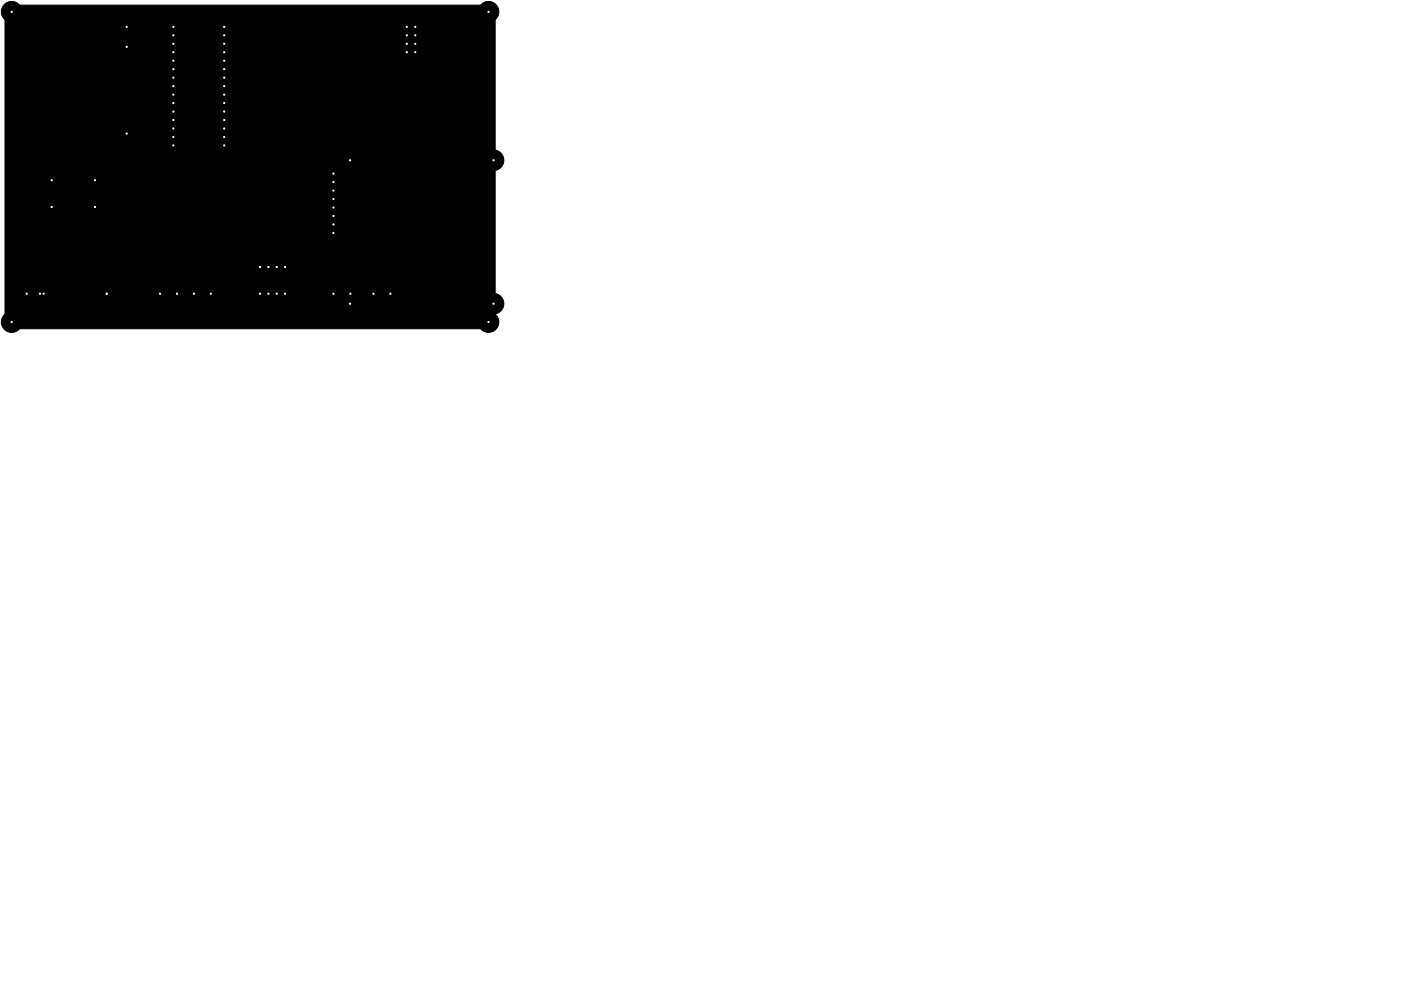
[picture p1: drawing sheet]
<svg xmlns="http://www.w3.org/2000/svg" width="420mm" height="297mm" viewBox="0 0 420 297" stroke-linecap="round" stroke-linejoin="round" font-family="sans-serif">
<g fill="#000" stroke="#000" stroke-width=".3">
<path d="M1.5 1.5h147v97h-147zM37.1 13.1h1.8v1.8h-1.8zM37.1 7.1h1.8v1.8h-1.8zM51.2 7.2h1.7v1.7h-1.7zM66.4 7.2h1.7v1.7h-1.7zM121.2 7.2h1.6v1.7h-1.6zM14.5 53h2v2h-2zM37.1 39.1h1.8v1.8h-1.8zM99.1 51.2h1.7v1.7h-1.7zM6.4 86.4h3.2v3.2h-3.2zM10.5 86.5h3v3h-3zM31.1 87.1h1.8v1.8h-1.8z"/>
<path d="M46.4 86.4h3.2v3.2h-3.2zM77.1 87.2h1.7v1.7h-1.7zM77.1 79.2h1.7v1.7h-1.7zM98.4 86.4h3.2v3.2h-3.2zM110.4 86.4h3.2v3.2h-3.2z"/>
<circle cx="3.5" cy="3.5" r="3.1"/>
<circle cx="52" cy="18.2" r=".85"/>
<circle cx="52" cy="13.1" r=".85"/>
<circle cx="52" cy="10.6" r=".85"/>
<circle cx="52" cy="15.7" r=".85"/>
<circle cx="67.2" cy="18.2" r=".85"/>
<circle cx="67.2" cy="10.6" r=".85"/>
<circle cx="67.2" cy="13.1" r=".85"/>
<circle cx="67.2" cy="15.7" r=".85"/>
<circle cx="122" cy="13.1" r=".85"/>
<circle cx="122" cy="15.7" r=".85"/>
<circle cx="122" cy="10.6" r=".85"/>
<circle cx="124.5" cy="8" r=".85"/>
<circle cx="124.5" cy="15.7" r=".85"/>
<circle cx="124.5" cy="13.1" r=".85"/>
<circle cx="124.5" cy="10.6" r=".85"/>
<circle cx="146.5" cy="3.5" r="3.1"/>
<circle cx="52" cy="33.4" r=".85"/>
<circle cx="52" cy="36" r=".85"/>
<circle cx="52" cy="28.4" r=".85"/>
<circle cx="52" cy="38.5" r=".85"/>
<circle cx="52" cy="23.3" r=".85"/>
<circle cx="52" cy="25.8" r=".85"/>
<circle cx="52" cy="30.9" r=".85"/>
<circle cx="52" cy="20.7" r=".85"/>
<circle cx="67.2" cy="25.8" r=".85"/>
<circle cx="67.2" cy="23.3" r=".85"/>
<circle cx="67.2" cy="28.4" r=".85"/>
<circle cx="67.2" cy="33.4" r=".85"/>
<circle cx="67.2" cy="38.5" r=".85"/>
<circle cx="67.2" cy="36" r=".85"/>
<circle cx="67.2" cy="30.9" r=".85"/>
<circle cx="67.2" cy="20.7" r=".85"/>
<circle cx="28.5" cy="54" r="1"/>
<circle cx="52" cy="41.1" r=".85"/>
<circle cx="52" cy="43.6" r=".85"/>
<circle cx="67.2" cy="41.1" r=".85"/>
<circle cx="67.2" cy="43.6" r=".85"/>
<circle cx="100" cy="57.1" r=".85"/>
<circle cx="100" cy="54.6" r=".85"/>
<circle cx="100" cy="59.7" r=".85"/>
<circle cx="105" cy="48" r="3.1"/>
<circle cx="148" cy="48" r="3.1"/>
<circle cx="15.5" cy="62" r="1"/>
<circle cx="28.5" cy="62" r="1"/>
<circle cx="100" cy="64.7" r=".85"/>
<circle cx="100" cy="62.2" r=".85"/>
<circle cx="100" cy="67.3" r=".85"/>
<circle cx="100" cy="69.8" r=".85"/>
<circle cx="3.5" cy="96.5" r="3.1"/>
<circle cx="13.1" cy="88" r="1.6"/>
<circle cx="32" cy="88" r="1.5"/>
<circle cx="53.1" cy="88" r="1.6"/>
<circle cx="58.2" cy="88" r="1.6"/>
<circle cx="63.2" cy="88" r="1.6"/>
<circle cx="80.5" cy="88" r=".85"/>
<circle cx="80.5" cy="80" r=".85"/>
<circle cx="83" cy="88" r=".85"/>
<circle cx="83" cy="80" r=".85"/>
<circle cx="85.5" cy="88" r=".85"/>
<circle cx="85.5" cy="80" r=".85"/>
<circle cx="105" cy="91" r="3.1"/>
<circle cx="105.1" cy="88" r="1.6"/>
<circle cx="117.1" cy="88" r="1.6"/>
<circle cx="146.5" cy="96.5" r="3.1"/>
<circle cx="148" cy="91" r="3.1"/>
</g>
<path d="M8 41.1h44" fill="none" stroke="#000" stroke-width=".5"/>
<g fill="#fff" stroke="#fff" stroke-width=".3">
<circle cx="3.5" cy="3.5" r=".18"/>
<circle cx="146.5" cy="3.5" r=".18"/>
<circle cx="3.5" cy="96.5" r=".17"/>
<circle cx="146.5" cy="96.5" r=".17"/>
<circle cx="105" cy="48" r=".18"/>
<circle cx="148" cy="48" r=".18"/>
<circle cx="105" cy="91" r=".17"/>
<circle cx="148" cy="91" r=".17"/>
<circle cx="8" cy="88" r=".17"/>
<circle cx="13.1" cy="88" r=".17"/>
<circle cx="12" cy="88" r=".17"/>
<circle cx="32" cy="88" r=".17"/>
<circle cx="38" cy="40" r=".18"/>
<circle cx="38" cy="14" r=".18"/>
<circle cx="38" cy="8" r=".18"/>
<circle cx="15.5" cy="54" r=".18"/>
<circle cx="15.5" cy="62" r=".17"/>
<circle cx="28.5" cy="54" r=".18"/>
<circle cx="28.5" cy="62" r=".17"/>
<circle cx="52" cy="8" r=".18"/>
<circle cx="52" cy="10.6" r=".18"/>
<circle cx="52" cy="13.1" r=".18"/>
<circle cx="52" cy="15.7" r=".18"/>
<circle cx="52" cy="18.2" r=".18"/>
<circle cx="52" cy="20.7" r=".18"/>
<circle cx="52" cy="23.3" r=".18"/>
<circle cx="52" cy="25.8" r=".18"/>
<circle cx="52" cy="28.4" r=".18"/>
<circle cx="52" cy="30.9" r=".18"/>
<circle cx="52" cy="33.4" r=".18"/>
<circle cx="52" cy="36" r=".18"/>
<circle cx="52" cy="38.5" r=".18"/>
<circle cx="52" cy="41.1" r=".18"/>
<circle cx="52" cy="43.6" r=".18"/>
<circle cx="67.2" cy="8" r=".18"/>
<circle cx="67.2" cy="10.6" r=".18"/>
<circle cx="67.2" cy="13.1" r=".18"/>
<circle cx="67.2" cy="15.7" r=".18"/>
<circle cx="67.2" cy="18.2" r=".18"/>
<circle cx="67.2" cy="20.7" r=".18"/>
<circle cx="67.2" cy="23.3" r=".18"/>
<circle cx="67.2" cy="25.8" r=".18"/>
<circle cx="67.2" cy="28.4" r=".18"/>
<circle cx="67.2" cy="30.9" r=".18"/>
<circle cx="67.2" cy="33.4" r=".18"/>
<circle cx="67.2" cy="36" r=".18"/>
<circle cx="67.2" cy="38.5" r=".18"/>
<circle cx="67.2" cy="41.1" r=".18"/>
<circle cx="67.2" cy="43.6" r=".18"/>
<circle cx="122" cy="8" r=".18"/>
<circle cx="124.5" cy="8" r=".18"/>
<circle cx="122" cy="10.6" r=".18"/>
<circle cx="124.5" cy="10.6" r=".18"/>
<circle cx="122" cy="13.1" r=".18"/>
<circle cx="124.5" cy="13.1" r=".18"/>
<circle cx="122" cy="15.7" r=".18"/>
<circle cx="124.5" cy="15.7" r=".18"/>
<circle cx="100" cy="52" r=".18"/>
<circle cx="100" cy="54.6" r=".18"/>
<circle cx="100" cy="57.1" r=".18"/>
<circle cx="100" cy="59.7" r=".18"/>
<circle cx="100" cy="62.2" r=".18"/>
<circle cx="100" cy="64.7" r=".18"/>
<circle cx="100" cy="67.3" r=".18"/>
<circle cx="100" cy="69.8" r=".18"/>
<circle cx="100" cy="88" r=".17"/>
<circle cx="105.1" cy="88" r=".17"/>
<circle cx="112" cy="88" r=".17"/>
<circle cx="117.1" cy="88" r=".17"/>
<circle cx="48" cy="88" r=".18"/>
<circle cx="53.1" cy="88" r=".18"/>
<circle cx="58.2" cy="88" r=".18"/>
<circle cx="63.2" cy="88" r=".18"/>
<circle cx="78" cy="88" r=".17"/>
<circle cx="80.5" cy="88" r=".17"/>
<circle cx="83" cy="88" r=".17"/>
<circle cx="85.5" cy="88" r=".17"/>
<circle cx="78" cy="80" r=".17"/>
<circle cx="80.5" cy="80" r=".17"/>
<circle cx="83" cy="80" r=".17"/>
<circle cx="85.5" cy="80" r=".17"/>
</g>
</svg>
